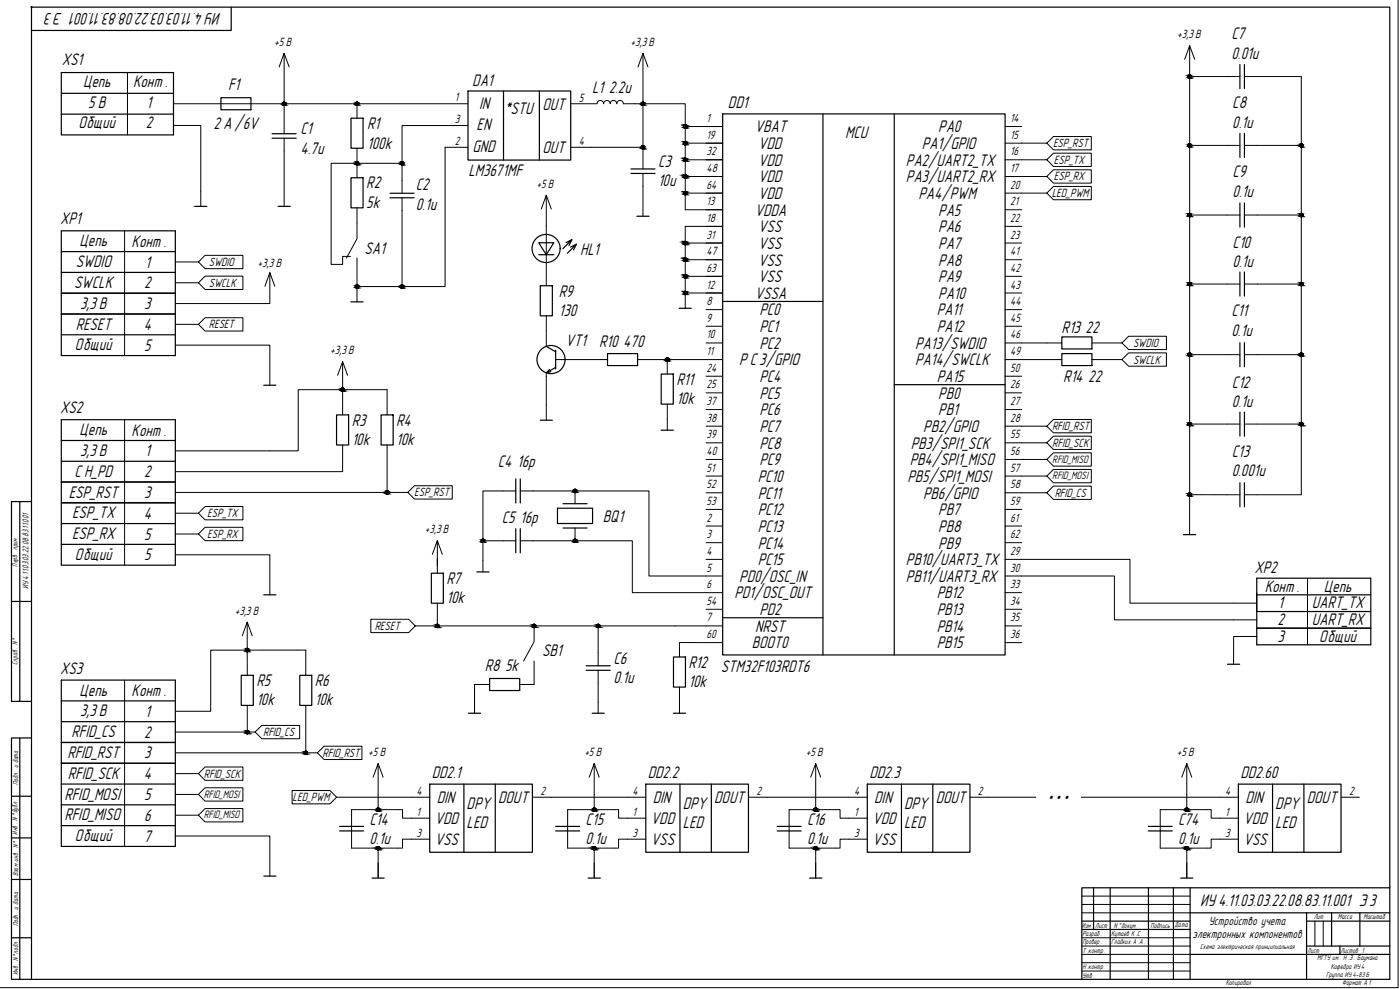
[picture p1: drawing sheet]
<svg xmlns="http://www.w3.org/2000/svg" width="841mm" height="594mm" viewBox="0 0 841 594" stroke-linecap="round" stroke-linejoin="round" font-family="sans-serif">
<defs><g id="words">
<text font-size="30" x="629" y="480">...</text>
<g font-size="10.5">
<text x="133" y="8" transform="rotate(-180 133 8)">ИУ 4.11.03.03.22.08.83.11.001 Э 3</text>
<text x="740" y="24">C7</text>
<text x="740" y="35">0.01u</text>
<text x="37" y="39">XS1</text>
<text x="50" y="52">Цепь</text>
<text x="80" y="52">Конт .</text>
<text x="284" y="51">DA1</text>
<text x="137" y="54">F1</text>
<text x="356" y="56">L1 2.2u</text>
<text x="53" y="65">5 В</text>
<text x="88" y="65">1</text>
<text x="288" y="66">IN</text>
<text x="326" y="66">OUT</text>
<text x="437" y="65">DD1</text>
<text x="740" y="65">C8</text>
<text x="303" y="69">*STU</text>
<text x="47" y="77">Общий</text>
<text x="88" y="77">2</text>
<text x="128" y="77">2 А /6V</text>
<text x="221" y="78">R1</text>
<text x="740" y="77">0.1u</text>
<text x="180" y="81">C1</text>
<text x="286" y="78">EN</text>
<text x="453" y="79">VBAT</text>
<text x="508" y="83">MCU</text>
<text x="564" y="79">PA0</text>
<text x="221" y="89">100k</text>
<text x="455" y="89">VDD</text>
<text x="554" y="90">PA1/GPIO</text>
<text x="180" y="92">4.7u</text>
<text x="284" y="91">GND</text>
<text x="326" y="92">OUT</text>
<text x="395" y="100">C3</text>
<text x="455" y="99">VDD</text>
<text x="544" y="99">PA2/UART2_TX</text>
<text x="281" y="106">LM3671MF</text>
<text x="740" y="107">C9</text>
<text x="220" y="113">R2</text>
<text x="395" y="112">10u</text>
<text x="455" y="109">VDD</text>
<text x="544" y="109">PA3/UART2_RX</text>
<text x="250" y="114">C2</text>
<text x="455" y="119">VDD</text>
<text x="552" y="120">PA4/PWM</text>
<text x="740" y="118">0.1u</text>
<text x="220" y="125">5k</text>
<text x="250" y="126">0.1u</text>
<text x="453" y="129">VDDA</text>
<text x="564" y="129">PA5</text>
<text x="36" y="135">XP1</text>
<text x="455" y="139">VSS</text>
<text x="564" y="139">PA6</text>
<text x="48" y="148">Цепь</text>
<text x="79" y="148">Конт .</text>
<text x="455" y="149">VSS</text>
<text x="564" y="149">PA7</text>
<text x="740" y="149">C10</text>
<text x="219" y="152">SA1</text>
<text x="348" y="153">HL1</text>
<text x="45" y="161">SWDIO</text>
<text x="87" y="161">1</text>
<text x="455" y="159">VSS</text>
<text x="564" y="159">PA8</text>
<text x="740" y="160">0.1u</text>
<text x="45" y="173">SWCLK</text>
<text x="87" y="173">2</text>
<text x="455" y="169">VSS</text>
<text x="564" y="169">PA9</text>
<text x="336" y="178">R9</text>
<text x="453" y="179">VSSA</text>
<text x="564" y="179">PA10</text>
<text x="48" y="186">3,3 В</text>
<text x="87" y="186">3</text>
<text x="336" y="190">130</text>
<text x="456" y="189">PC0</text>
<text x="563" y="189">PA11</text>
<text x="740" y="190">C11</text>
<text x="45" y="198">RESET</text>
<text x="86" y="198">4</text>
<text x="456" y="199">PC1</text>
<text x="563" y="199">PA12</text>
<text x="638" y="200">R13 22</text>
<text x="740" y="202">0.1u</text>
<text x="340" y="208">VT1</text>
<text x="360" y="208">R10 470</text>
<text x="456" y="209">PC2</text>
<text x="550" y="209">PA13/SWDIO</text>
<text x="45" y="210">Общий</text>
<text x="87" y="211">5</text>
<text x="444" y="219">P С 3/GPIO</text>
<text x="550" y="220">PA14/SWCLK</text>
<text x="406" y="231">R11</text>
<text x="456" y="229">PC4</text>
<text x="563" y="229">PA15</text>
<text x="639" y="229">R14 22</text>
<text x="740" y="233">C12</text>
<text x="456" y="239">PC5</text>
<text x="564" y="239">PB0</text>
<text x="406" y="243">10k</text>
<text x="740" y="245">0.1u</text>
<text x="36" y="248">XS2</text>
<text x="456" y="249">PC6</text>
<text x="564" y="249">PB1</text>
<text x="211" y="256">R3</text>
<text x="238" y="256">R4</text>
<text x="48" y="261">Цепь</text>
<text x="79" y="262">Конт .</text>
<text x="456" y="259">PC7</text>
<text x="555" y="260">PB2/GPIO</text>
<text x="211" y="267">10k</text>
<text x="238" y="267">10k</text>
<text x="456" y="269">PC8</text>
<text x="547" y="270">PB3/SPI1_SCK</text>
<text x="48" y="274">3,3 В</text>
<text x="87" y="274">1</text>
<text x="740" y="275">C13</text>
<text x="299" y="281">C4 16p</text>
<text x="456" y="279">PC9</text>
<text x="547" y="279">PB4/SPI1_MISO</text>
<text x="45" y="286">С H_PD</text>
<text x="87" y="287">2</text>
<text x="740" y="286">0.001u</text>
<text x="455" y="289">PC10</text>
<text x="545" y="289">PB5/SPI1_MOSI</text>
<text x="41" y="299">ESP_RST</text>
<text x="87" y="299">3</text>
<text x="455" y="299">PC11</text>
<text x="555" y="299">PB6/GPIO</text>
<text x="43" y="311">ESP_TX</text>
<text x="86" y="312">4</text>
<text x="455" y="309">PC12</text>
<text x="564" y="309">PB7</text>
<text x="301" y="314">C5 16p</text>
<text x="362" y="313">BQ1</text>
<text x="43" y="324">ESP_RX</text>
<text x="455" y="319">PC13</text>
<text x="564" y="319">PB8</text>
<text x="87" y="324">5</text>
<text x="455" y="329">PC14</text>
<text x="564" y="329">PB9</text>
<text x="45" y="336">Общий</text>
<text x="87" y="337">5</text>
<text x="455" y="339">PC15</text>
<text x="544" y="339">PB10/UART3_TX</text>
<text x="754" y="344">XP2</text>
<text x="268" y="351">R7</text>
<text x="444" y="349">PD0/OSC_IN</text>
<text x="544" y="349">PB11/UART3_RX</text>
<text x="441" y="359">PD1/OSC_OUT</text>
<text x="563" y="359">PB12</text>
<text x="760" y="355">Конт .</text>
<text x="795" y="355">Цепь</text>
<text x="268" y="362">10k</text>
<text x="768" y="365">1</text>
<text x="788" y="365">UART_TX</text>
<text x="456" y="369">PD2</text>
<text x="563" y="369">PB13</text>
<text x="767" y="376">2</text>
<text x="788" y="376">UART_RX</text>
<text x="454" y="379">NRST</text>
<text x="563" y="379">PB14</text>
<text x="452" y="389">BOOT0</text>
<text x="563" y="389">PB15</text>
<text x="767" y="386">3</text>
<text x="793" y="386">Общий</text>
<text x="326" y="394">SB1</text>
<text x="369" y="399">C6</text>
<text x="414" y="401">R12</text>
<text x="36" y="405">XS3</text>
<text x="291" y="403">R8 5k</text>
<text x="433" y="404">STM32F103RDT6</text>
<text x="154" y="412">R5</text>
<text x="189" y="412">R6</text>
<text x="369" y="411">0.1u</text>
<text x="414" y="413">10k</text>
<text x="48" y="418">Цепь</text>
<text x="79" y="418">Конт .</text>
<text x="154" y="424">10k</text>
<text x="189" y="424">10k</text>
<text x="48" y="430">3,3 В</text>
<text x="87" y="431">1</text>
<text x="43" y="443">RFID_CS</text>
<text x="87" y="443">2</text>
<text x="40" y="455">RFID_RST</text>
<text x="87" y="456">3</text>
<text x="41" y="468">RFID_SCK</text>
<text x="259" y="467">DD2.1</text>
<text x="389" y="467">DD2.2</text>
<text x="522" y="467">DD2.3</text>
<text x="745" y="467">DD2.60</text>
<text x="86" y="468">4</text>
<text x="39" y="480">RFID_MOSI</text>
<text x="87" y="481">5</text>
<text x="262" y="482">DIN</text>
<text x="280" y="486">DPY</text>
<text x="299" y="482">DOUT</text>
<text x="392" y="482">DIN</text>
<text x="410" y="486">DPY</text>
<text x="429" y="482">DOUT</text>
<text x="525" y="482">DIN</text>
<text x="543" y="486">DPY</text>
<text x="562" y="482">DOUT</text>
<text x="748" y="482">DIN</text>
<text x="766" y="486">DPY</text>
<text x="785" y="482">DOUT</text>
<text x="39" y="493">RFID_MISO</text>
<text x="87" y="493">6</text>
<text x="222" y="495">C14</text>
<text x="261" y="495">VDD</text>
<text x="280" y="497">LED</text>
<text x="352" y="495">C15</text>
<text x="391" y="495">VDD</text>
<text x="410" y="497">LED</text>
<text x="485" y="495">C16</text>
<text x="524" y="495">VDD</text>
<text x="543" y="497">LED</text>
<text x="708" y="495">C74</text>
<text x="747" y="495">VDD</text>
<text x="766" y="497">LED</text>
<text x="45" y="505">Общий</text>
<text x="87" y="506">7</text>
<text x="222" y="507">0.1u</text>
<text x="261" y="507">VSS</text>
<text x="352" y="507">0.1u</text>
<text x="391" y="507">VSS</text>
<text x="485" y="507">0.1u</text>
<text x="524" y="507">VSS</text>
<text x="708" y="507">0.1u</text>
<text x="747" y="507">VSS</text>
<text x="721" y="545">ИУ 4.11.03.03.22.08.83.11.001 Э 3</text>
</g>
<g font-size="7.5">
<text x="707" y="23">+3,3 В</text>
<text x="165" y="28">+5 В</text>
<text x="379" y="28">+3,3 В</text>
<text x="273" y="61">1</text>
<text x="348" y="61">5</text>
<text x="273" y="74">3</text>
<text x="424" y="73">1</text>
<text x="607" y="73">14</text>
<text x="424" y="83">19</text>
<text x="607" y="83">15</text>
<text x="273" y="87">2</text>
<text x="348" y="87">4</text>
<text x="633" y="88">ESP_RST</text>
<text x="424" y="93">32</text>
<text x="607" y="93">16</text>
<text x="633" y="98">ESP_TX</text>
<text x="424" y="103">48</text>
<text x="607" y="103">17</text>
<text x="322" y="113">+5 В</text>
<text x="424" y="113">64</text>
<text x="607" y="113">20</text>
<text x="633" y="108">ESP_RX</text>
<text x="632" y="118">LED_PWM</text>
<text x="424" y="123">13</text>
<text x="607" y="123">21</text>
<text x="424" y="133">18</text>
<text x="607" y="133">22</text>
<text x="424" y="143">31</text>
<text x="607" y="143">23</text>
<text x="424" y="153">47</text>
<text x="607" y="153">41</text>
<text x="125" y="160">SWDIO</text>
<text x="155" y="160">+3,3 В</text>
<text x="424" y="163">63</text>
<text x="607" y="163">42</text>
<text x="125" y="172">SWCLK</text>
<text x="424" y="173">12</text>
<text x="607" y="173">43</text>
<text x="424" y="183">8</text>
<text x="607" y="183">44</text>
<text x="125" y="197">RESET</text>
<text x="424" y="193">9</text>
<text x="607" y="193">45</text>
<text x="424" y="203">10</text>
<text x="607" y="203">46</text>
<text x="681" y="208">SWDIO</text>
<text x="198" y="213">+3,3 В</text>
<text x="424" y="213">11</text>
<text x="607" y="213">49</text>
<text x="681" y="218">SWCLK</text>
<text x="424" y="223">24</text>
<text x="607" y="223">50</text>
<text x="424" y="233">25</text>
<text x="607" y="233">26</text>
<text x="424" y="243">37</text>
<text x="607" y="243">27</text>
<text x="424" y="253">38</text>
<text x="607" y="253">28</text>
<text x="424" y="263">39</text>
<text x="607" y="263">55</text>
<text x="632" y="258">RFID_RST</text>
<text x="632" y="268">RFID_SCK</text>
<text x="424" y="273">40</text>
<text x="607" y="273">56</text>
<text x="424" y="283">51</text>
<text x="607" y="283">57</text>
<text x="424" y="293">52</text>
<text x="607" y="293">58</text>
<text x="249" y="298">ESP_RST</text>
<text x="634" y="298">RFID_CS</text>
<text x="424" y="303">53</text>
<text x="607" y="303">59</text>
<text x="124" y="311">ESP_TX</text>
<text x="424" y="313">2</text>
<text x="607" y="313">61</text>
<text x="124" y="323">ESP_RX</text>
<text x="255" y="320">+3,3 В</text>
<text x="424" y="323">3</text>
<text x="607" y="323">62</text>
<text x="424" y="333">4</text>
<text x="607" y="333">29</text>
<text x="424" y="343">5</text>
<text x="607" y="343">30</text>
<text x="424" y="353">6</text>
<text x="607" y="353">33</text>
<text x="424" y="363">54</text>
<text x="607" y="363">34</text>
<text x="141" y="369">+3,3 В</text>
<text x="424" y="373">7</text>
<text x="607" y="373">35</text>
<text x="225" y="378">RESET</text>
<text x="424" y="383">60</text>
<text x="607" y="383">36</text>
<text x="158" y="442">RFID_CS</text>
<text x="194" y="455">RFID_RST</text>
<text x="221" y="454">+5 В</text>
<text x="351" y="454">+5 В</text>
<text x="484" y="454">+5 В</text>
<text x="707" y="454">+5 В</text>
<text x="122" y="467">RFID_SCK</text>
<text x="250" y="477">4</text>
<text x="325" y="477">2</text>
<text x="380" y="477">4</text>
<text x="454" y="477">2</text>
<text x="513" y="477">4</text>
<text x="587" y="477">2</text>
<text x="736" y="477">4</text>
<text x="810" y="477">2</text>
<text x="176" y="481">LED_PWM</text>
<text x="250" y="490">1</text>
<text x="380" y="490">1</text>
<text x="513" y="490">1</text>
<text x="736" y="490">1</text>
<text x="250" y="503">3</text>
<text x="380" y="503">3</text>
<text x="513" y="503">3</text>
<text x="736" y="503">3</text>
<text x="726" y="555">Устройство учета</text>
<text x="716" y="564">электронных компонентов</text>
</g>
<g font-size="6.7">
<text x="632" y="278">RFID_MISO</text>
<text x="632" y="288">RFID_MOSI</text>
<text x="122" y="479">RFID_MOSI</text>
<text x="122" y="492">RFID_MISO</text>
</g>
<text font-size="5.2" x="17" y="354" transform="rotate(-90 17 354)">ИУ 4.11.03.03.22.08.83.11.001</text>
<g font-size="4.8">
<text x="10" y="399" transform="rotate(-90 10 399)">Справ . N°</text>
<text x="10" y="501" transform="rotate(-90 10 501)">Инв . N °дубл .</text>
<text x="11" y="526" transform="rotate(-90 11 526)">Взам .инв . N°</text>
<text x="705" y="557">Дата</text>
<text x="650" y="572">Т .контр.</text>
<text x="785" y="572">Лист</text>
<text x="805" y="572">Листов 1</text>
<text x="11" y="586" transform="rotate(-90 11 586)">Инв . N°подп .</text>
<text x="650" y="582">Н .контр.</text>
</g>
<g font-size="4.5">
<text x="10" y="340" transform="rotate(-90 10 340)">Перв . прим.</text>
<text x="11" y="471" transform="rotate(-90 11 471)">Подп . и дата</text>
<text x="11" y="556" transform="rotate(-90 11 556)">Подп . и дата</text>
<text x="650" y="557">Изм .</text>
<text x="658" y="557">Лист</text>
<text x="669" y="557">N °докум .</text>
<text x="691" y="557">Подпись</text>
<text x="789" y="552">Лит</text>
<text x="804" y="552">Масса</text>
<text x="819" y="552">Масштаб</text>
<text x="650" y="562">Разраб .</text>
<text x="667" y="562">Кутаев К .С .</text>
<text x="650" y="567">Провер .</text>
<text x="668" y="567">Гладких А .А .</text>
<text x="721" y="570">Схема электрическая принципиальная</text>
<text x="791" y="577">МГТУ им . Н .Э . Баумана</text>
<text x="799" y="582">Кафедра ИУ 4</text>
<text x="650" y="587">Утв .</text>
<text x="797" y="587">Группа ИУ 4-83 Б</text>
<text x="736" y="592">Копировал</text>
<text x="806" y="592">Формат А 1</text>
</g>
</g></defs>
<!-- layer: Tonk -->
<g fill="none" stroke="#000" stroke-width=".6">
<path d="M267 75h-25v23M359 62a2 2 0 0 1 2-2 2 2 0 0 1 2 2 2 2 0 0 1 2-2 2 2 0 0 1 2 2 2 2 0 0 1 2-2 2 2 0 0 1 2 2 2 2 0 0 1 1-2 2 2 0 0 1 2 2h38v14M386 62v26h-31M242 98h-43v61h7v-5h5M242 98v10M267 88v84h-53M242 126v46M233 234h-54v37h-17M302 295h-12v30h12M320 295h70v51h34M715 297h22M290 325v12"/>
<path d="M320 325h60v31h44M614 336h65v26h62M614 346h55v26h72M755 356v11M184 390l-57 1v36h-22M285 411v11M331 479h46M461 479h49M594 479h28M650 479h83M211 486h16M211 496v3"/>
<path d="M239 486h3v5h5M341 486h16M341 496v3M369 486h3v5h5M474 486h16M474 496v3M502 486h3v5h5M697 486h16M697 496v3M725 486h3v5h5M211 509h16M247 504h-5v5h-3"/>
<path d="M341 509h16M377 504h-5v5h-3M474 509h16M510 504h-5v5h-3M697 509h16M733 504h-5v5h-3M650 538h65M650 543h65M650 548h65M790 553v15M795 553v15M650 563h65"/>
<path d="M650 568h65M650 573h65M650 578h65M650 583h65"/>
</g>
<!-- layer: Format -->
<circle cx="19" cy="4" r=".3" fill="#000" stroke="#000" stroke-width=".6"/>
<g fill="none" stroke="#000" stroke-width=".72">
<path d="M139 4v14h-120M745 39v14M748 39v14M133 59h18v7h-18zM281 55h62v41h-62zM302 55v41M324 55v41M211 71h7v18h-7zM434 68h170v325h-170zM494 68v325M537 68v325M163 80h15"/>
<path d="M163 83h15M745 80v15M748 80v15M211 107h7v18h-7zM234 116h15M234 119h15M379 101h14M379 104h14M745 122v14M748 122v14M324 146h9l-5 7zM324 153h9"/>
<path d="M340 146l4-2-6 5M343 148l3-1-5 5M344 144l-2 3M346 147l-1 3M325 172h7v18h-7zM745 163v15M748 163v15M434 181h60M328 208l6 3M334 210v12M365 212h18v8h-18zM638 212h18v8h-18z"/>
<path d="M638 202h18v8h-18zM745 206v14M748 206v14M330 222l-2 2 3-1M334 221l-6 3M397 225h7v18h-7zM537 231h67M202 249h7v18h-7zM229 249h7v18h-7zM745 248v14M748 248v14M310 288v14"/>
<path d="M313 288v14M745 290v14M748 290v14M7 301h5v120h-5zM12 301h7M310 318v14M313 318v14M335 305h21v9h-21zM338 303h15M338 317h15M259 344h7v18h-7zM7 361h12"/>
<path d="M434 371h60M352 400h15M405 395h7v18h-7zM145 406h7v18h-7zM180 406h7v18h-7zM294 408h18v7h-18zM352 403h15M12 421h7M7 443h5v145h-5zM12 443h7M7 478h12M258 471h62v41h-62z"/>
<path d="M279 471v41M298 471v41M388 471h62v41h-62zM408 471v41M427 471v41M521 471h62v41h-62zM542 471v41M560 471v41M744 471h62v41h-62zM764 471v41M783 471v41M204 496h14"/>
<path d="M204 499h14M334 496h14M334 499h14M467 496h14M467 499h14M690 496h14M690 499h14M7 503h12M7 528h12M657 533v25M667 533v55M690 533v55"/>
<path d="M705 533v55M715 533v55M835 533h-185v55M650 558h65M650 553h65M715 548h120M785 553h50M785 548v40M800 548v20M817 548v20M7 563h12M715 573h120"/>
<path d="M785 568h50M805 568v5M12 588h823v-584h-816v584"/>
<circle cx="328" cy="149" r="8"/>
<circle cx="331" cy="216" r="8"/>
</g>
<!-- layer: 0 -->
<g fill="none" stroke="#000" stroke-width=".72">
<path d="M37 44h67v37h-67zM37 56h67M37 69h67M37 139h68v75h-68zM117 124h7M167 124h7M383 130h7M37 151h68M37 164h68M37 176h68M37 189h68M211 181h7"/>
<path d="M408 185h7M37 201h68M158 231h8M37 252h68v87h-68zM325 252h7M397 258h7M37 265h68M37 277h68M37 290h68M37 302h68M37 315h68M37 327h68"/>
<path d="M711 321h7M158 357h8M286 344h8M755 357h68M755 347h68v40h-68zM755 367h68M755 377h68M737 399h8M37 409h68v99h-68zM37 421h68M37 434h68M281 428h8"/>
<path d="M356 428h7M404 428h8M37 446h68M37 458h68M37 471h68M37 483h68M37 496h68M158 526h8M223 527h8M353 527h8M486 527h8M709 527h8"/>
</g>
<g fill="none" stroke="#000" stroke-width=".6">
<path d="M840 0v593h-840M171 32l3 8M386 32v30M712 36l3-9v19M715 27l3 9M77 44v37M168 40l3-8v48M383 40l3-8 3 8M715 46h30M715 46v275M748 46h34v251h-34M104 75h17v49"/>
<path d="M104 62h177M214 62v9M267 75h14M343 62h16M424 76h10h-22v50h22M604 76h10M171 83v41M214 89v18M267 88h14M343 88h12M386 88v13M412 86h22"/>
<path d="M412 96h22M604 86h25M604 96h25M633 92h23v8h-23l-4-4zM633 82h23v8h-23l-4-4zM715 87h30M748 87h34M242 108v8M242 119v7M328 117l3 9M386 104v26M412 106h22"/>
<path d="M412 116h22M604 106h25M604 116h25M633 102h23v8h-23l-4-4zM633 112h23v8h-23l-4-4zM75 139v75M214 125v18l-6 12M325 126l3-9v55M434 136h-22v49M604 126h10M604 136h10M715 129h30"/>
<path d="M748 129h34M105 157h14M123 153h23v8h-23l-4-4zM214 155v26M412 146h22M412 156h22M604 146h10M604 156h10M105 170h14M123 166h23v8h-23l-4-4zM162 164l-3 8M165 172l-3-8v18h-57"/>
<path d="M412 166h22M412 176h22M604 166h10M604 176h10M715 171h30M748 171h34M105 195h14M123 191h23v8h-23l-4-4zM328 190v18M424 186h10M424 196h10M604 186h10"/>
<path d="M604 196h10M105 207h57v24M206 217l3 8M334 216h31M383 216h51M401 216v9M424 206h10M604 206h34M604 216h34M656 206h18M656 216h18M678 202h23v8h-23l-4-4z"/>
<path d="M678 212h23v8h-23l-4-4zM715 213h30M748 213h34M203 225l3-8v32M233 234v15M328 224v28M424 226h10M424 236h10M604 226h10M604 236h10M75 252v87M401 243v15"/>
<path d="M424 246h10M424 256h10M604 256h25l4 4h23v-8h-23l-4 4M604 246h10M715 255h30M748 255h34M105 271h57M206 267v16h-101M233 267v29M424 266h10M424 276h10M604 266h25l4 4h23v-8h-23l-4 4"/>
<path d="M604 276h25M633 272h23v8h-23l-4-4zM105 296h140M249 292h23v8h-23l-4-4zM302 295h8M313 295h7M345 295v8M424 286h10M424 296h10M604 286h25M604 296h25M633 292h23v8h-23l-4-4z"/>
<path d="M633 282h23v8h-23l-4-4zM737 297h8M105 308h14M123 304h23v8h-23l-4-4zM123 317h23v8h-23l-4-4zM345 317v8M424 306h10M424 316h10M604 306h10M604 316h10M105 333h57v24M105 321h14"/>
<path d="M260 333l3-8v15M263 336v8M263 325l3 8M290 337v7M302 325h8M313 325h7M424 326h10M424 336h10M604 326h10M604 336h10M424 346h10M424 356h10"/>
<path d="M604 346h10M604 356h10M785 347v40M149 374l3 8M223 372h22l4 4-4 4h-22zM249 376h185M263 362v14M321 376v10l-6 11M359 376v24M424 366h10M604 366h10M604 376h10"/>
<path d="M741 362h14M741 372h14M146 382l3-8v32M184 390v16M321 397v14h-9M434 386h-26v9M604 386h10M755 382h-14v17M75 409v99M285 411h9M359 403v25M408 413v15"/>
<path d="M105 440h48M149 424v16M153 440l4-4h23v8h-23zM184 424v28M285 422v6M105 452h86M191 452l4-4h22v8h-22zM227 459l3 8M357 459l3 8M490 459l3 8M713 459l3 8M105 465h14l4-4h23v8h-23l-4-4"/>
<path d="M105 477h14M123 473h23v8h-23l-4-4zM175 475h23l4 4-4 4h-23zM202 479h56M224 467l3-8v27h12M320 479h11M354 467l3-8v27h12M377 479h11M450 479h11M487 467l3-8v27h12M510 479h11M583 479h11"/>
<path d="M710 467l3-8v27h12M733 479h11M806 479h11M105 490h14M123 486h23v8h-23l-4-4zM211 486v10M211 499v10M247 491h11M341 486v10M341 499v10M377 491h11M474 486v10"/>
<path d="M474 499v10M510 491h11M697 486v10M697 499v10M733 491h11M105 502h57v24M227 518v9M239 509h-12v18M247 504h11M357 518v9M369 509h-12v18M377 504h11"/>
<path d="M490 518v9M502 509h-12v18M510 504h11M713 518v9M725 509h-12v18M733 504h11"/>
<circle cx="715" cy="46" r="1"/>
<circle cx="171" cy="62" r="1"/>
<circle cx="214" cy="62" r="1"/>
<circle cx="386" cy="62" r="1"/>
<circle cx="412" cy="76" r="1"/>
<circle cx="214" cy="98" r="1"/>
<circle cx="242" cy="98" r="1"/>
<circle cx="386" cy="88" r="1"/>
<circle cx="412" cy="86" r="1"/>
<circle cx="412" cy="96" r="1"/>
<circle cx="715" cy="87" r="1"/>
<circle cx="782" cy="87" r="1"/>
<circle cx="412" cy="106" r="1"/>
<circle cx="412" cy="116" r="1"/>
<circle cx="715" cy="129" r="1"/>
<circle cx="782" cy="129" r="1"/>
<circle cx="412" cy="146" r="1"/>
<circle cx="412" cy="156" r="1"/>
<circle cx="214" cy="172" r="1"/>
<circle cx="242" cy="172" r="1"/>
<circle cx="412" cy="176" r="1"/>
<circle cx="412" cy="166" r="1"/>
<circle cx="715" cy="171" r="1"/>
<circle cx="782" cy="171" r="1"/>
<circle cx="401" cy="216" r="1"/>
<circle cx="715" cy="213" r="1"/>
<circle cx="782" cy="213" r="1"/>
<circle cx="206" cy="234" r="1"/>
<circle cx="715" cy="255" r="1"/>
<circle cx="782" cy="255" r="1"/>
<circle cx="233" cy="296" r="1"/>
<circle cx="345" cy="295" r="1"/>
<circle cx="715" cy="297" r="1"/>
<circle cx="290" cy="325" r="1"/>
<circle cx="345" cy="325" r="1"/>
<circle cx="263" cy="376" r="1"/>
<circle cx="321" cy="376" r="1"/>
<circle cx="359" cy="376" r="1"/>
<circle cx="149" cy="390" r="1"/>
<circle cx="149" cy="440" r="1"/>
<circle cx="184" cy="452" r="1"/>
<circle cx="227" cy="486" r="1"/>
<circle cx="357" cy="486" r="1"/>
<circle cx="490" cy="486" r="1"/>
<circle cx="713" cy="486" r="1"/>
<circle cx="227" cy="509" r="1"/>
<circle cx="357" cy="509" r="1"/>
<circle cx="490" cy="509" r="1"/>
<circle cx="713" cy="509" r="1"/>
</g>
<g fill="#000" stroke="#000" stroke-width=".6">
<path d="M714 45h1zM170 61h1zM171 63h1zM214 61h1zM214 63h1zM386 61h1zM386 63h1zM411 75h1zM214 97h1zM214 99h1zM241 97h1zM242 98v1z"/>
<path d="M242 98h1zM386 88h1zM386 89h1zM411 85h1zM411 95h1zM412 96v1zM412 96h1zM714 86h1zM715 88h1zM781 86h1zM782 88h1zM411 105h1z"/>
<path d="M411 115h1zM412 106v1zM412 106h1zM714 128h1zM715 130h1zM781 128h1zM782 130h1zM411 145h1zM411 155h1zM412 146v1zM412 156v1zM412 146h1z"/>
<path d="M412 156h1zM214 171h1zM214 173h1zM241 171h1zM242 172v1zM242 172h1zM411 165h1zM411 175h1zM714 170h1zM715 171h1zM781 170h1zM782 171h1z"/>
<path d="M400 215h1zM401 217h1zM714 212h1zM715 214h1zM781 212h1zM782 214h1zM205 233h1zM206 235h1zM714 254h1zM715 255v1zM715 255h1zM781 254h1z"/>
<path d="M782 255v1zM782 255h1zM232 295h1zM233 296v1zM233 296h1zM345 294h1zM345 296h1zM714 296h1zM715 298h1zM290 326h1zM345 324h1zM345 326h1z"/>
<path d="M262 375h1zM320 375h1zM321 377h1zM359 375h1zM359 377h1zM148 390h1zM149 391h1zM148 439h1zM149 440h1zM149 440v1zM183 451h1zM184 453h1z"/>
<path d="M227 487h1zM357 487h1zM490 487h1zM713 487h1zM227 510h1zM357 510h1zM490 510h1zM713 510h1z"/>
<path d="M714 46h1zM714 46h1z"/>
<path d="M714 46h1zM714 46h1z"/>
<path d="M714 46h1zM714 46h1z"/>
<path d="M714 46l1 1zM714 46l1 1z"/>
<path d="M714 47h1zM714 47h1z"/>
<path d="M714 47h1zM714 47h1z"/>
<path d="M714 47h1zM714 47h1z"/>
<path d="M714 45h1zM714 45h1z"/>
<path d="M714 45h1zM714 45h1z"/>
<path d="M714 45h1zM714 45h1z"/>
<path d="M714 45h2zM714 45h2z"/>
<path d="M714 45l2 1zM714 45l2 1z"/>
<path d="M715 46h1zM715 46v1z"/>
<path d="M714 46h2zM714 46h2z"/>
<path d="M715 46h1zM715 46h1z"/>
<path d="M714 46h2zM714 46h2z"/>
<path d="M715 46h1zM715 46h1z"/>
<path d="M715 46h1zM715 46h1z"/>
<path d="M170 62h1zM170 62h1z"/>
<path d="M170 62l1 1zM170 62l1 1z"/>
<path d="M170 63h1zM170 63h1z"/>
<path d="M170 63h1zM170 63h1z"/>
<path d="M170 63h1zM170 63h1z"/>
<path d="M170 63h1zM170 63h1z"/>
<path d="M170 63h1zM170 63h1z"/>
<path d="M170 61h1zM170 61h1z"/>
<path d="M170 61l1 1zM170 62h1z"/>
<path d="M170 62h1zM170 62h1z"/>
<path d="M170 62h2zM170 62h2z"/>
<path d="M170 62h2zM170 62h2z"/>
<path d="M170 62h2zM170 62h2z"/>
<path d="M171 63h1zM171 63h1z"/>
<path d="M170 62h2zM170 62h2z"/>
<path d="M171 62h1zM171 62l1 1z"/>
<path d="M171 62h1zM171 62h1z"/>
<path d="M213 62h1zM213 62h1z"/>
<path d="M213 62l1 1zM213 62l1 1z"/>
<path d="M214 61h1zM214 61h1z"/>
<path d="M214 61l1 1zM214 62h1z"/>
<path d="M214 62h1zM214 62h1z"/>
<path d="M214 63h1zM214 63h1z"/>
<path d="M214 62h1zM214 62h1z"/>
<path d="M214 63h1zM214 63h1z"/>
<path d="M214 62h1zM214 62h1z"/>
<path d="M214 63h1zM214 63h1z"/>
<path d="M214 62h1zM214 62h1z"/>
<path d="M214 63h1zM214 63h1z"/>
<path d="M213 62h2zM213 62h2z"/>
<path d="M214 62h1zM214 62l1 1z"/>
<path d="M214 62h1zM214 62h1z"/>
<path d="M385 62h1zM385 62h1z"/>
<path d="M385 62l1 1zM385 62l1 1z"/>
<path d="M385 63h1zM385 63h1z"/>
<path d="M385 63h1zM385 63h1z"/>
<path d="M385 63h1zM385 63h1z"/>
<path d="M386 61h1zM386 61h1z"/>
<path d="M386 61l1 1zM386 62h1z"/>
<path d="M386 62h1zM385 62h2z"/>
<path d="M386 63h1zM386 63h1z"/>
<path d="M385 62h2zM385 62h2z"/>
<path d="M386 63h1zM386 63h1z"/>
<path d="M385 62h2zM385 62h2z"/>
<path d="M386 63h1zM386 63h1z"/>
<path d="M385 62h2zM385 62h2z"/>
<path d="M386 63h1zM386 63h1z"/>
<path d="M385 62h2zM385 62h2z"/>
<path d="M386 62h1zM386 62l1 1z"/>
<path d="M386 62h1zM386 62h1z"/>
<path d="M411 75h1zM411 75h1z"/>
<path d="M411 75h1zM411 75h1z"/>
<path d="M411 75h1zM411 75h1z"/>
<path d="M411 75l1 1zM411 75l1 1z"/>
<path d="M411 76h1zM411 76h1z"/>
<path d="M411 76h1zM411 76h1z"/>
<path d="M411 76h1zM411 76h1z"/>
<path d="M411 76h1zM411 76h1z"/>
<path d="M411 76l1 1zM411 76l1 1z"/>
<path d="M411 77h1zM411 77h1z"/>
<path d="M411 77h1zM411 77h1z"/>
<path d="M411 77h1zM411 77h1z"/>
<path d="M411 77h1zM411 77h1z"/>
<path d="M412 75l1 1zM412 75l1 1z"/>
<path d="M412 76h1zM412 76h1z"/>
<path d="M412 76h1zM412 76v1z"/>
<path d="M412 76h1zM412 76h1z"/>
<path d="M412 76h1zM412 76h1z"/>
<path d="M412 76h1zM412 76h1z"/>
<path d="M213 98h1zM213 98h1z"/>
<path d="M213 98h1zM213 98h1z"/>
<path d="M214 98v1zM214 98v1z"/>
<path d="M214 97h1zM214 97h1z"/>
<path d="M214 97h1zM214 97h1z"/>
<path d="M214 97h1zM214 97h1z"/>
<path d="M214 99h1zM214 99h1z"/>
<path d="M214 97l1 1zM214 97l1 1z"/>
<path d="M214 99h1zM214 99h1z"/>
<path d="M214 98h1zM214 98h1z"/>
<path d="M214 99h1zM214 99h1z"/>
<path d="M214 98h1zM214 98h1z"/>
<path d="M214 98h1zM214 98l1 1z"/>
<path d="M213 98h2zM213 98h2z"/>
<path d="M214 98h1zM214 98h1z"/>
<path d="M214 98h1zM214 98h1z"/>
<path d="M241 98h1zM241 98h1z"/>
<path d="M241 98h1zM241 98h1z"/>
<path d="M241 98l1 1zM241 98l1 1z"/>
<path d="M241 99h1zM241 99h1z"/>
<path d="M241 99h1zM241 99h1z"/>
<path d="M241 99h1zM241 99h1z"/>
<path d="M241 99h1zM241 99h1z"/>
<path d="M241 97h1zM241 97h1z"/>
<path d="M241 97h1zM241 97h1z"/>
<path d="M241 97h1zM241 97h1z"/>
<path d="M241 97l1 1zM241 97l1 1z"/>
<path d="M241 98h1zM241 98h1z"/>
<path d="M241 98h2zM241 98h2z"/>
<path d="M241 98h2zM241 98h2z"/>
<path d="M242 98h1zM242 98h1z"/>
<path d="M385 88l1 1zM385 88l1 1z"/>
<path d="M385 89h1zM385 89h1z"/>
<path d="M385 89h1zM385 89h1z"/>
<path d="M385 89h1zM385 89h1z"/>
<path d="M385 89h1zM385 89h1z"/>
<path d="M386 88h1zM386 88h1z"/>
<path d="M386 88h1zM386 88h1z"/>
<path d="M386 88h1zM385 88h2z"/>
<path d="M386 89h1zM386 89h1z"/>
<path d="M385 88h2zM385 88h2z"/>
<path d="M386 89h1zM386 89h1z"/>
<path d="M385 88h2zM385 88h2z"/>
<path d="M386 89h1zM386 89h1z"/>
<path d="M385 88h2zM385 88h2z"/>
<path d="M386 89h1zM386 89h1z"/>
<path d="M385 88h2zM385 88h2z"/>
<path d="M386 89h1zM386 89h1z"/>
<path d="M386 88h1zM386 88l1 1z"/>
<path d="M411 85h1zM411 85h1z"/>
<path d="M411 85h1zM411 85h1z"/>
<path d="M411 85h1zM411 85h1z"/>
<path d="M411 85l1 1zM411 85l1 1z"/>
<path d="M411 86h1zM411 86h1z"/>
<path d="M411 86h1zM411 86h1z"/>
<path d="M411 86h1zM411 86h1z"/>
<path d="M411 86h1zM411 86h1z"/>
<path d="M411 86l1 1zM411 86l1 1z"/>
<path d="M411 87h1zM411 87h1z"/>
<path d="M411 87h1zM411 87h1z"/>
<path d="M411 87h1zM411 87h1z"/>
<path d="M411 87h1zM411 87h1z"/>
<path d="M411 95h1zM411 95h1z"/>
<path d="M411 95h1zM411 95h1z"/>
<path d="M411 95l1 1zM411 95l1 1z"/>
<path d="M411 96h1zM411 96h1z"/>
<path d="M411 96h1zM411 96h1z"/>
<path d="M411 96h1zM411 96h1z"/>
<path d="M411 96h1zM411 96h1z"/>
<path d="M411 96h1zM411 96h1z"/>
<path d="M411 96h1zM411 96h1z"/>
<path d="M411 96l1 1zM411 96l1 1z"/>
<path d="M411 97h1zM411 97h1z"/>
<path d="M411 97h1zM411 97h1z"/>
<path d="M411 97h1zM411 97h1z"/>
<path d="M412 95v1zM412 95v1z"/>
<path d="M412 85l1 1zM412 85l1 1z"/>
<path d="M412 96h1zM412 96h1z"/>
<path d="M412 86h1zM412 86h1z"/>
<path d="M412 86h1zM412 86v1z"/>
<path d="M412 96h1zM412 96h1z"/>
<path d="M412 86h1zM412 86h1z"/>
<path d="M412 86h1zM412 86h1z"/>
<path d="M412 86h1zM412 86h1z"/>
<path d="M412 96h1zM412 96h1z"/>
<path d="M412 96h1zM412 96h1z"/>
<path d="M412 96h1zM412 96h1z"/>
<path d="M714 87l1 1zM714 87l1 1z"/>
<path d="M714 88h1zM714 88h1z"/>
<path d="M714 88h1zM714 88h1z"/>
<path d="M714 88h1zM714 88h1z"/>
<path d="M714 88h1zM714 88h1z"/>
<path d="M714 88h1zM714 88h1z"/>
<path d="M714 88h1zM714 88h1z"/>
<path d="M714 86h1zM714 86h1z"/>
<path d="M714 86l1 1zM714 86l1 1z"/>
<path d="M714 87h1zM714 87h1z"/>
<path d="M714 87h2zM714 87h2z"/>
<path d="M714 87h2zM714 87h2z"/>
<path d="M714 87h2zM714 87h2z"/>
<path d="M715 88h1zM715 88h1z"/>
<path d="M714 87h2zM714 87h2z"/>
<path d="M715 88h1zM715 88h1z"/>
<path d="M715 87h1zM715 87l1 1z"/>
<path d="M781 87l1 1zM781 87l1 1z"/>
<path d="M781 88h1zM781 88h1z"/>
<path d="M781 88h1zM781 88h1z"/>
<path d="M781 88h1zM781 88h1z"/>
<path d="M781 88h1zM781 88h1z"/>
<path d="M781 88h1zM781 88h1z"/>
<path d="M781 88h1zM781 88h1z"/>
<path d="M781 86h1zM781 86h1z"/>
<path d="M781 86l1 1zM781 86l1 1z"/>
<path d="M781 87h1zM781 87h1z"/>
<path d="M781 87h2zM781 87h2z"/>
<path d="M781 87h2zM781 87h2z"/>
<path d="M781 87h2zM781 87h2z"/>
<path d="M782 88h1zM782 88h1z"/>
<path d="M781 87h2zM781 87h2z"/>
<path d="M782 88h1zM782 88h1z"/>
<path d="M782 87h1zM782 87l1 1z"/>
<path d="M411 105h1zM411 105h1z"/>
<path d="M411 105h1zM411 105h1z"/>
<path d="M411 105l1 1zM411 105l1 1z"/>
<path d="M411 106h1zM411 106h1z"/>
<path d="M411 106h1zM411 106h1z"/>
<path d="M411 106h1zM411 106h1z"/>
<path d="M411 106h1zM411 106h1z"/>
<path d="M411 106h1zM411 106h1z"/>
<path d="M411 106h1zM411 106h1z"/>
<path d="M411 106l1 1zM411 106l1 1z"/>
<path d="M411 107h1zM411 107h1z"/>
<path d="M411 107h1zM411 107h1z"/>
<path d="M411 107h1zM411 107h1z"/>
<path d="M411 115h1zM411 115h1z"/>
<path d="M411 115h1zM411 115h1z"/>
<path d="M411 115h1zM411 115h1z"/>
<path d="M411 115l1 1zM411 115l1 1z"/>
<path d="M411 116h1zM411 116h1z"/>
<path d="M411 116h1zM411 116h1z"/>
<path d="M411 116h1zM411 116h1z"/>
<path d="M411 116h1zM411 116h1z"/>
<path d="M411 116l1 1zM411 116l1 1z"/>
<path d="M411 117h1zM411 117h1z"/>
<path d="M411 117h1zM411 117h1z"/>
<path d="M411 117h1zM411 117h1z"/>
<path d="M411 117h1zM411 117h1z"/>
<path d="M412 105v1zM412 105v1z"/>
<path d="M412 106h1zM412 106h1z"/>
<path d="M412 115l1 1zM412 115l1 1z"/>
<path d="M412 106h1zM412 106h1z"/>
<path d="M412 116h1zM412 116h1z"/>
<path d="M412 116h1zM412 116v1z"/>
<path d="M412 106h1zM412 106h1z"/>
<path d="M412 106h1zM412 106h1z"/>
<path d="M412 106h1zM412 106h1z"/>
<path d="M412 116h1zM412 116h1z"/>
<path d="M412 116h1zM412 116h1z"/>
<path d="M412 116h1zM412 116h1z"/>
<path d="M714 129h1zM714 129h1z"/>
<path d="M714 129l1 1zM714 129l1 1z"/>
<path d="M714 130h1zM714 130h1z"/>
<path d="M714 130h1zM714 130h1z"/>
<path d="M714 130h1zM714 130h1z"/>
<path d="M714 130h1zM714 130h1z"/>
<path d="M714 130h1zM714 130h1z"/>
<path d="M714 128h1zM714 128h1z"/>
<path d="M714 128h1zM714 128h1z"/>
<path d="M714 128l1 1zM714 128l1 1z"/>
<path d="M714 129h2zM714 129h2z"/>
<path d="M714 129h2zM714 129h2z"/>
<path d="M714 129h2zM714 129h2z"/>
<path d="M715 130h1zM715 130h1z"/>
<path d="M714 129h2zM714 129h2z"/>
<path d="M715 129h1zM715 129l1 1z"/>
<path d="M715 129h1zM715 129h1z"/>
<path d="M781 129h1zM781 129h1z"/>
<path d="M781 129l1 1zM781 129l1 1z"/>
<path d="M781 130h1zM781 130h1z"/>
<path d="M781 130h1zM781 130h1z"/>
<path d="M781 130h1zM781 130h1z"/>
<path d="M781 130h1zM781 130h1z"/>
<path d="M781 130h1zM781 130h1z"/>
<path d="M781 128h1zM781 128h1z"/>
<path d="M781 128h1zM781 128h1z"/>
<path d="M781 128l1 1zM781 128l1 1z"/>
<path d="M781 129h2zM781 129h2z"/>
<path d="M781 129h2zM781 129h2z"/>
<path d="M781 129h2zM781 129h2z"/>
<path d="M782 130h1zM782 130h1z"/>
<path d="M781 129h2zM781 129h2z"/>
<path d="M782 129h1zM782 129l1 1z"/>
<path d="M782 129h1zM782 129h1z"/>
<path d="M411 145h1zM411 145h1z"/>
<path d="M411 145h1zM411 145h1z"/>
<path d="M411 145l1 1zM411 145l1 1z"/>
<path d="M411 146h1zM411 146h1z"/>
<path d="M411 146h1zM411 146h1z"/>
<path d="M411 146h1zM411 146h1z"/>
<path d="M411 146h1zM411 146h1z"/>
<path d="M411 146h1zM411 146h1z"/>
<path d="M411 146h1zM411 146h1z"/>
<path d="M411 146l1 1zM411 146l1 1z"/>
<path d="M411 147h1zM411 147h1z"/>
<path d="M411 147h1zM411 147h1z"/>
<path d="M411 147h1zM411 147h1z"/>
<path d="M411 155h1zM411 155h1z"/>
<path d="M411 155h1zM411 155h1z"/>
<path d="M411 155l1 1zM411 155l1 1z"/>
<path d="M411 156h1zM411 156h1z"/>
<path d="M411 156h1zM411 156h1z"/>
<path d="M411 156h1zM411 156h1z"/>
<path d="M411 156h1zM411 156h1z"/>
<path d="M411 156h1zM411 156h1z"/>
<path d="M411 156h1zM411 156h1z"/>
<path d="M411 156l1 1zM411 156l1 1z"/>
<path d="M411 157h1zM411 157h1z"/>
<path d="M411 157h1zM411 157h1z"/>
<path d="M411 157h1zM411 157h1z"/>
<path d="M412 145v1zM412 145v1z"/>
<path d="M412 155v1zM412 155v1z"/>
<path d="M412 146h1zM412 146h1z"/>
<path d="M412 156h1zM412 156h1z"/>
<path d="M412 146h1zM412 146h1z"/>
<path d="M412 156h1zM412 156h1z"/>
<path d="M412 146h1zM412 146h1z"/>
<path d="M412 146h1zM412 146h1z"/>
<path d="M412 146h1zM412 146h1z"/>
<path d="M412 156h1zM412 156h1z"/>
<path d="M412 156h1zM412 156h1z"/>
<path d="M412 156h1zM412 156h1z"/>
<path d="M213 172h1zM213 172h1z"/>
<path d="M213 172h1zM213 172h1z"/>
<path d="M214 172v1zM214 172v1z"/>
<path d="M214 171h1zM214 171h1z"/>
<path d="M214 171h1zM214 171h1z"/>
<path d="M214 171h1zM214 171h1z"/>
<path d="M214 173h1zM214 173h1z"/>
<path d="M214 171l1 1zM214 171l1 1z"/>
<path d="M214 173h1zM214 173h1z"/>
<path d="M214 172h1zM214 172h1z"/>
<path d="M214 173h1zM214 173h1z"/>
<path d="M214 172h1zM214 172h1z"/>
<path d="M214 172h1zM214 172l1 1z"/>
<path d="M213 172h2zM213 172h2z"/>
<path d="M214 172h1zM214 172h1z"/>
<path d="M214 172h1zM214 172h1z"/>
<path d="M241 172h1zM241 172h1z"/>
<path d="M241 172h1zM241 172h1z"/>
<path d="M241 172l1 1zM241 172l1 1z"/>
<path d="M241 173h1zM241 173h1z"/>
<path d="M241 173h1zM241 173h1z"/>
<path d="M241 173h1zM241 173h1z"/>
<path d="M241 173h1zM241 173h1z"/>
<path d="M241 171h1zM241 171h1z"/>
<path d="M241 171h1zM241 171h1z"/>
<path d="M241 171h1zM241 171h1z"/>
<path d="M241 171l1 1zM241 171l1 1z"/>
<path d="M241 172h1zM241 172h1z"/>
<path d="M241 172h2zM241 172h2z"/>
<path d="M241 172h2zM241 172h2z"/>
<path d="M242 172h1zM242 172h1z"/>
<path d="M411 165h1zM411 165h1z"/>
<path d="M411 165h1zM411 165h1z"/>
<path d="M411 165h1zM411 165h1z"/>
<path d="M411 165l1 1zM411 165l1 1z"/>
<path d="M411 166h1zM411 166h1z"/>
<path d="M411 166h1zM411 166h1z"/>
<path d="M411 166h1zM411 166h1z"/>
<path d="M411 166h1zM411 166h1z"/>
<path d="M411 166l1 1zM411 166l1 1z"/>
<path d="M411 167h1zM411 167h1z"/>
<path d="M411 167h1zM411 167h1z"/>
<path d="M411 167h1zM411 167h1z"/>
<path d="M411 167h1zM411 167h1z"/>
<path d="M411 175h1zM411 175h1z"/>
<path d="M411 175h1zM411 175h1z"/>
<path d="M411 175h1zM411 175h1z"/>
<path d="M411 175l1 1zM411 175l1 1z"/>
<path d="M411 176h1zM411 176h1z"/>
<path d="M411 176h1zM411 176h1z"/>
<path d="M411 176h1zM411 176h1z"/>
<path d="M411 176h1zM411 176h1z"/>
<path d="M411 176l1 1zM411 176l1 1z"/>
<path d="M411 177h1zM411 177h1z"/>
<path d="M411 177h1zM411 177h1z"/>
<path d="M411 177h1zM411 177h1z"/>
<path d="M411 177h1zM411 177h1z"/>
<path d="M412 165l1 1zM412 165l1 1z"/>
<path d="M412 175l1 1zM412 175l1 1z"/>
<path d="M412 166h1zM412 166h1z"/>
<path d="M412 166h1zM412 166v1z"/>
<path d="M412 176h1zM412 176h1z"/>
<path d="M412 176h1zM412 176v1z"/>
<path d="M412 166h1zM412 166h1z"/>
<path d="M412 166h1zM412 166h1z"/>
<path d="M412 166h1zM412 166h1z"/>
<path d="M412 176h1zM412 176h1z"/>
<path d="M412 176h1zM412 176h1z"/>
<path d="M412 176h1zM412 176h1z"/>
<path d="M714 171h1zM714 171h1z"/>
<path d="M714 171h1zM714 171h1z"/>
<path d="M714 171h1zM714 171h1z"/>
<path d="M714 171h1zM714 171h1z"/>
<path d="M714 171h1zM714 171h1z"/>
<path d="M714 171h1zM714 171h1z"/>
<path d="M714 171l1 1zM714 171l1 1z"/>
<path d="M714 170h1zM714 170h1z"/>
<path d="M714 170h1zM714 170h1z"/>
<path d="M714 170h1zM714 170h1z"/>
<path d="M714 170h2zM714 170h2z"/>
<path d="M714 170h2zM714 170h2z"/>
<path d="M714 170h2zM714 170h2z"/>
<path d="M715 171h1zM715 171h1z"/>
<path d="M714 170l2 1zM714 170l2 1z"/>
<path d="M715 171h1zM715 171h1z"/>
<path d="M715 171h1zM715 171h1z"/>
<path d="M781 171h1zM781 171h1z"/>
<path d="M781 171h1zM781 171h1z"/>
<path d="M781 171h1zM781 171h1z"/>
<path d="M781 171h1zM781 171h1z"/>
<path d="M781 171h1zM781 171h1z"/>
<path d="M781 171h1zM781 171h1z"/>
<path d="M781 171l1 1zM781 171l1 1z"/>
<path d="M781 170h1zM781 170h1z"/>
<path d="M781 170h1zM781 170h1z"/>
<path d="M781 170h1zM781 170h1z"/>
<path d="M781 170h2zM781 170h2z"/>
<path d="M781 170h2zM781 170h2z"/>
<path d="M781 170h2zM781 170h2z"/>
<path d="M782 171h1zM782 171h1z"/>
<path d="M781 170l2 1zM781 170l2 1z"/>
<path d="M782 171h1zM782 171h1z"/>
<path d="M782 171h1zM782 171h1z"/>
<path d="M400 216h1zM400 216h1z"/>
<path d="M400 216h1zM400 216h1z"/>
<path d="M400 216l1 1zM400 216l1 1z"/>
<path d="M400 217h1zM400 217h1z"/>
<path d="M400 217h1zM400 217h1z"/>
<path d="M400 217h1zM400 217h1z"/>
<path d="M400 217h1zM400 217h1z"/>
<path d="M400 215h1zM400 215h1z"/>
<path d="M400 215h2zM400 215h2z"/>
<path d="M400 215h2zM400 215h2z"/>
<path d="M400 215l2 1zM400 215l2 1z"/>
<path d="M401 217h1zM401 217h1z"/>
<path d="M400 216h2zM400 216h2z"/>
<path d="M401 216h1zM401 216l1 1z"/>
<path d="M400 216h2zM400 216h2z"/>
<path d="M401 216h1zM401 216h1z"/>
<path d="M401 216h1zM401 216h1z"/>
<path d="M714 213h1zM714 213h1z"/>
<path d="M714 213h1zM714 213h1z"/>
<path d="M714 213l1 1zM714 213l1 1z"/>
<path d="M714 214h1zM714 214h1z"/>
<path d="M714 214h1zM714 214h1z"/>
<path d="M714 214h1zM714 214h1z"/>
<path d="M714 214h1zM714 214h1z"/>
<path d="M714 212h1zM714 212h1z"/>
<path d="M714 212h1zM714 212h1z"/>
<path d="M714 212h1zM714 212h1z"/>
<path d="M714 212l2 1zM714 212l2 1z"/>
<path d="M714 213h2zM714 213h2z"/>
<path d="M714 213h2zM714 213h2z"/>
<path d="M715 213h1zM715 213l1 1z"/>
<path d="M714 213h2zM714 213h2z"/>
<path d="M715 213h1zM715 213h1z"/>
<path d="M715 213h1zM715 213h1z"/>
<path d="M781 213h1zM781 213h1z"/>
<path d="M781 213h1zM781 213h1z"/>
<path d="M781 213l1 1zM781 213l1 1z"/>
<path d="M781 214h1zM781 214h1z"/>
<path d="M781 214h1zM781 214h1z"/>
<path d="M781 214h1zM781 214h1z"/>
<path d="M781 214h1zM781 214h1z"/>
<path d="M781 212h1zM781 212h1z"/>
<path d="M781 212h1zM781 212h1z"/>
<path d="M781 212h1zM781 212h1z"/>
<path d="M781 212l2 1zM781 212l2 1z"/>
<path d="M781 213h2zM781 213h2z"/>
<path d="M781 213h2zM781 213h2z"/>
<path d="M782 213h1zM782 213l1 1z"/>
<path d="M781 213h2zM781 213h2z"/>
<path d="M782 213h1zM782 213h1z"/>
<path d="M782 213h1zM782 213h1z"/>
<path d="M205 234h1zM205 234h1z"/>
<path d="M205 234h1zM205 234h1z"/>
<path d="M205 234l1 1zM205 234l1 1z"/>
<path d="M205 235h1zM205 235h1z"/>
<path d="M205 235h1zM205 235h1z"/>
<path d="M205 235h1zM205 235h1z"/>
<path d="M205 235h1zM205 235h1z"/>
<path d="M205 233h1zM205 233h1z"/>
<path d="M205 233h2zM205 233h2z"/>
<path d="M205 233l2 1zM205 233l2 1z"/>
<path d="M205 234h2zM205 234h2z"/>
<path d="M206 235h1zM206 235h1z"/>
<path d="M205 234h2zM205 234h2z"/>
<path d="M206 234h1zM206 234l1 1z"/>
<path d="M205 234h2zM205 234h2z"/>
<path d="M206 234h1zM206 234h1z"/>
<path d="M206 234h1zM206 234h1z"/>
<path d="M714 255h1zM714 255h1z"/>
<path d="M714 255h1zM714 255h1z"/>
<path d="M714 255h1zM714 255h1z"/>
<path d="M714 255h1zM714 255h1z"/>
<path d="M714 255h1zM714 255h1z"/>
<path d="M714 255l1 1zM714 255l1 1z"/>
<path d="M714 256h1zM714 256h1z"/>
<path d="M714 254h1zM714 254h1z"/>
<path d="M714 254h1zM714 254h1z"/>
<path d="M714 254h1zM714 254h1z"/>
<path d="M714 254h2zM714 254h2z"/>
<path d="M714 254h2zM714 254h2z"/>
<path d="M714 254l2 1zM714 254l2 1z"/>
<path d="M715 255h1zM715 255h1z"/>
<path d="M714 255h2zM714 255h2z"/>
<path d="M715 255h1zM715 255h1z"/>
<path d="M715 255h1zM715 255h1z"/>
<path d="M781 255h1zM781 255h1z"/>
<path d="M781 255h1zM781 255h1z"/>
<path d="M781 255h1zM781 255h1z"/>
<path d="M781 255h1zM781 255h1z"/>
<path d="M781 255h1zM781 255h1z"/>
<path d="M781 255l1 1zM781 255l1 1z"/>
<path d="M781 256h1zM781 256h1z"/>
<path d="M781 254h1zM781 254h1z"/>
<path d="M781 254h1zM781 254h1z"/>
<path d="M781 254h1zM781 254h1z"/>
<path d="M781 254h2zM781 254h2z"/>
<path d="M781 254h2zM781 254h2z"/>
<path d="M781 254l2 1zM781 254l2 1z"/>
<path d="M782 255h1zM782 255h1z"/>
<path d="M781 255h2zM781 255h2z"/>
<path d="M782 255h1zM782 255h1z"/>
<path d="M782 255h1zM782 255h1z"/>
<path d="M232 296h1zM232 296h1z"/>
<path d="M232 296h1zM232 296h1z"/>
<path d="M232 296h1zM232 296h1z"/>
<path d="M232 296h1zM232 296h1z"/>
<path d="M232 296l1 1zM232 296l1 1z"/>
<path d="M232 297h1zM232 297h1z"/>
<path d="M232 297h1zM232 297h1z"/>
<path d="M232 295h1zM232 295h1z"/>
<path d="M232 295h1zM232 295h1z"/>
<path d="M232 295h1zM232 295h1z"/>
<path d="M232 295h1zM232 295h1z"/>
<path d="M232 295h2zM232 295h2z"/>
<path d="M232 295l2 1zM232 295l2 1z"/>
<path d="M232 296h2zM232 296h2z"/>
<path d="M233 296h1zM233 296h1z"/>
<path d="M233 296h1zM233 296h1z"/>
<path d="M344 295h1zM344 295h1z"/>
<path d="M344 295h1zM344 295h1z"/>
<path d="M345 295v1zM345 295v1z"/>
<path d="M345 294h1zM345 294h1z"/>
<path d="M345 294h1zM345 294h1z"/>
<path d="M345 294h1zM345 294h1z"/>
<path d="M345 296h1zM345 296h1z"/>
<path d="M345 294h1zM345 294h1z"/>
<path d="M345 296h1zM345 296h1z"/>
<path d="M345 294l1 1zM345 294l1 1z"/>
<path d="M345 295h1zM345 295l1 1z"/>
<path d="M345 295h1zM345 295h1z"/>
<path d="M345 295h1zM345 295h1z"/>
<path d="M344 295h2zM344 295h2z"/>
<path d="M345 295h1zM345 295h1z"/>
<path d="M345 295h1zM345 295h1z"/>
<path d="M714 297h1zM714 297h1z"/>
<path d="M714 297h1zM714 297h1z"/>
<path d="M714 297l1 1zM714 297l1 1z"/>
<path d="M714 298h1zM714 298h1z"/>
<path d="M714 298h1zM714 298h1z"/>
<path d="M714 298h1zM714 298h1z"/>
<path d="M714 298h1zM714 298h1z"/>
<path d="M714 296h1zM714 296h1z"/>
<path d="M714 296h1zM714 296h1z"/>
<path d="M714 296l1 1zM714 296l1 1z"/>
<path d="M714 297h2zM714 297h2z"/>
<path d="M714 297h2zM714 297h2z"/>
<path d="M714 297h2zM714 297h2z"/>
<path d="M715 297h1zM715 297l1 1z"/>
<path d="M714 297h2zM714 297h2z"/>
<path d="M715 297h1zM715 297h1z"/>
<path d="M715 297h1zM715 297h1z"/>
<path d="M289 325h1zM289 325h1z"/>
<path d="M289 325h1zM289 325h1z"/>
<path d="M289 325h1zM289 325h1z"/>
<path d="M289 325h1zM289 325h1z"/>
<path d="M289 325l1 1zM289 325l1 1z"/>
<path d="M289 326h1zM289 326h1z"/>
<path d="M290 324h1zM290 324h1z"/>
<path d="M290 324h1zM290 324h1z"/>
<path d="M290 324h1zM290 324h1z"/>
<path d="M290 326h1zM290 326h1z"/>
<path d="M289 324h2zM289 324h2z"/>
<path d="M290 325h1zM290 325l1 1z"/>
<path d="M289 324h2zM289 324h2z"/>
<path d="M290 325h1zM290 325h1z"/>
<path d="M289 324l2 1zM289 324l2 1z"/>
<path d="M290 325h1zM290 325h1z"/>
<path d="M289 325h2zM289 325h2z"/>
<path d="M290 325h1zM290 325h1z"/>
<path d="M290 325h1zM290 325h1z"/>
<path d="M344 325h1zM344 325h1z"/>
<path d="M344 325h1zM344 325h1z"/>
<path d="M345 325v1zM345 325v1z"/>
<path d="M345 324h1zM345 324h1z"/>
<path d="M345 324h1zM345 324h1z"/>
<path d="M345 324h1zM345 324h1z"/>
<path d="M345 326h1zM345 326h1z"/>
<path d="M345 324h1zM345 324h1z"/>
<path d="M345 325h1zM345 325l1 1z"/>
<path d="M345 324h1zM345 324h1z"/>
<path d="M345 325h1zM345 325h1z"/>
<path d="M345 324l1 1zM345 324l1 1z"/>
<path d="M345 325h1zM345 325h1z"/>
<path d="M344 325h2zM344 325h2z"/>
<path d="M345 325h1zM345 325h1z"/>
<path d="M345 325h1zM345 325h1z"/>
<path d="M262 376h1zM262 376h1z"/>
<path d="M262 376h1zM262 376h1z"/>
<path d="M262 376h1zM262 376h1z"/>
<path d="M262 376l1 1zM262 376l1 1z"/>
<path d="M262 377h1zM262 377h1z"/>
<path d="M262 377h1zM262 377h1z"/>
<path d="M262 377h1zM262 377h1z"/>
<path d="M262 375h1zM262 375h1z"/>
<path d="M262 375h1zM262 375h1z"/>
<path d="M262 375h1zM262 375h1z"/>
<path d="M262 375h2zM262 375h2z"/>
<path d="M262 375l2 1zM262 375l2 1z"/>
<path d="M263 376h1zM263 376v1z"/>
<path d="M262 376h2zM262 376h2z"/>
<path d="M263 376h1zM263 376h1z"/>
<path d="M262 376h2zM262 376h2z"/>
<path d="M263 376h1zM263 376h1z"/>
<path d="M263 376h1zM263 376h1z"/>
<path d="M320 376h1zM320 376h1z"/>
<path d="M320 376h1zM320 376h1z"/>
<path d="M320 376h1zM320 376h1z"/>
<path d="M320 376l1 1zM320 376l1 1z"/>
<path d="M320 377h1zM320 377h1z"/>
<path d="M320 377h1zM320 377h1z"/>
<path d="M320 377h1zM320 377h1z"/>
<path d="M320 375h1zM320 375h1z"/>
<path d="M320 375h2zM320 375h2z"/>
<path d="M320 375h2zM320 375h2z"/>
<path d="M321 377h1zM321 377h1z"/>
<path d="M320 375l2 1zM320 375l2 1z"/>
<path d="M321 376h1zM321 376l1 1z"/>
<path d="M320 376h2zM320 376h2z"/>
<path d="M321 376h1zM321 376h1z"/>
<path d="M320 376h2zM320 376h2z"/>
<path d="M321 376h1zM321 376h1z"/>
<path d="M321 376h1zM321 376h1z"/>
<path d="M358 376h1zM358 376h1z"/>
<path d="M358 376h1zM358 376h1z"/>
<path d="M358 376h1zM358 376h1z"/>
<path d="M358 376l1 1zM358 376l1 1z"/>
<path d="M359 375h1zM359 375h1z"/>
<path d="M359 375h1zM359 375h1z"/>
<path d="M359 375h1zM359 375h1z"/>
<path d="M359 377h1zM359 377h1z"/>
<path d="M359 375h1zM359 375h1z"/>
<path d="M359 377h1zM359 377h1z"/>
<path d="M358 375l2 1zM358 375l2 1z"/>
<path d="M359 376h1zM359 376l1 1z"/>
<path d="M358 376h2zM358 376h2z"/>
<path d="M359 376h1zM359 376h1z"/>
<path d="M358 376h2zM358 376h2z"/>
<path d="M359 376h1zM359 376h1z"/>
<path d="M359 376h1zM359 376h1z"/>
<path d="M148 390l1 1zM148 390l1 1z"/>
<path d="M148 391h1zM148 391h1z"/>
<path d="M148 391h1zM148 391h1z"/>
<path d="M148 391h1zM148 391h1z"/>
<path d="M148 391h1zM148 391h1z"/>
<path d="M148 391h1zM148 391h1z"/>
<path d="M148 391h1zM148 391h1z"/>
<path d="M148 390h1zM148 390h1z"/>
<path d="M148 390h1zM148 390h1z"/>
<path d="M148 390h1zM148 390h1z"/>
<path d="M148 390h1zM148 390h1z"/>
<path d="M148 390h1zM148 390h1z"/>
<path d="M148 390h2zM148 390h2z"/>
<path d="M148 390h2zM148 390h2z"/>
<path d="M149 390l1 1zM149 390l1 1z"/>
<path d="M148 440h1zM148 440h1z"/>
<path d="M148 440h1zM148 440h1z"/>
<path d="M148 439h1zM148 439h1z"/>
<path d="M148 439h1zM148 439h1z"/>
<path d="M148 439h1zM148 439h1z"/>
<path d="M148 439h1zM148 439h1z"/>
<path d="M148 439h1zM148 439h1z"/>
<path d="M148 439l2 1zM148 439l2 1z"/>
<path d="M148 440h2zM148 440h2z"/>
<path d="M149 440h1zM149 440h1z"/>
<path d="M148 440h1zM148 440h1z"/>
<path d="M148 440h1zM148 440h1z"/>
<path d="M148 440h1zM148 440h1z"/>
<path d="M148 440l1 1zM148 440l1 1z"/>
<path d="M148 441h1zM148 441h1z"/>
<path d="M183 452h1zM183 452h1z"/>
<path d="M183 452l1 1zM183 452l1 1z"/>
<path d="M183 453h1zM183 453h1z"/>
<path d="M183 453h1zM183 453h1z"/>
<path d="M183 453h1zM183 453h1z"/>
<path d="M183 453h1zM183 453h1z"/>
<path d="M183 453h1zM183 453h1z"/>
<path d="M183 451h1zM183 451h1z"/>
<path d="M183 451h1zM183 451h1z"/>
<path d="M183 451l1 1zM183 451l1 1z"/>
<path d="M183 452h2zM183 452h2z"/>
<path d="M183 452h2zM183 452h2z"/>
<path d="M183 452h2zM183 452h2z"/>
<path d="M184 453h1zM184 453h1z"/>
<path d="M183 452h2zM183 452h2z"/>
<path d="M184 452h1zM184 452l1 1z"/>
<path d="M184 452h1zM184 452h1z"/>
<path d="M226 486l1 1zM226 486l1 1z"/>
<path d="M226 487h1zM226 487h1z"/>
<path d="M226 487h1zM226 487h1z"/>
<path d="M226 487h1zM226 487h1z"/>
<path d="M226 487h1zM226 487h1z"/>
<path d="M227 485h1zM227 485h1z"/>
<path d="M227 485l1 1zM227 486h1z"/>
<path d="M227 486h1zM226 486h2z"/>
<path d="M227 487h1zM227 487h1z"/>
<path d="M226 486h2zM226 486h2z"/>
<path d="M227 487h1zM227 487h1z"/>
<path d="M226 486h2zM226 486h2z"/>
<path d="M227 487h1zM227 487h1z"/>
<path d="M226 486h2zM226 486h2z"/>
<path d="M227 487h1zM227 487h1z"/>
<path d="M226 486h2zM226 486h2z"/>
<path d="M227 487h1zM227 487h1z"/>
<path d="M227 486h1zM227 486l1 1z"/>
<path d="M356 486l1 1zM356 486l1 1z"/>
<path d="M356 487h1zM356 487h1z"/>
<path d="M356 487h1zM356 487h1z"/>
<path d="M356 487h1zM356 487h1z"/>
<path d="M356 487h1zM356 487h1z"/>
<path d="M356 487h1zM356 487h1z"/>
<path d="M356 487h1zM356 487h1z"/>
<path d="M357 485l1 1zM356 486h2z"/>
<path d="M356 486h2zM356 486h2z"/>
<path d="M356 486h2zM356 486h2z"/>
<path d="M357 487h1zM357 487h1z"/>
<path d="M356 486h2zM356 486h2z"/>
<path d="M357 487h1zM357 487h1z"/>
<path d="M356 486h2zM356 486h2z"/>
<path d="M357 487h1zM357 487h1z"/>
<path d="M356 486h2zM356 486h2z"/>
<path d="M357 487h1zM357 487h1z"/>
<path d="M357 486h1zM357 486l1 1z"/>
<path d="M489 486l1 1zM489 486l1 1z"/>
<path d="M489 487h1zM489 487h1z"/>
<path d="M489 487h1zM489 487h1z"/>
<path d="M489 487h1zM489 487h1z"/>
<path d="M489 487h1zM489 487h1z"/>
<path d="M489 487h1zM489 487h1z"/>
<path d="M490 485l1 1zM489 486h2z"/>
<path d="M489 486h2zM489 486h2z"/>
<path d="M490 487h1zM490 487h1z"/>
<path d="M489 486h2zM489 486h2z"/>
<path d="M490 487h1zM490 487h1z"/>
<path d="M489 486h2zM489 486h2z"/>
<path d="M490 487h1zM490 487h1z"/>
<path d="M489 486h2zM489 486h2z"/>
<path d="M490 487h1zM490 487h1z"/>
<path d="M489 486h2zM489 486h2z"/>
<path d="M490 487h1zM490 487h1z"/>
<path d="M490 486h1zM490 486l1 1z"/>
<path d="M712 486l1 1zM712 486l1 1z"/>
<path d="M712 487h1zM712 487h1z"/>
<path d="M712 487h1zM712 487h1z"/>
<path d="M712 487h1zM712 487h1z"/>
<path d="M712 487h1zM712 487h1z"/>
<path d="M712 487h1zM712 487h1z"/>
<path d="M712 487h1zM712 487h1z"/>
<path d="M713 485l1 1zM712 486h2z"/>
<path d="M712 486h2zM712 486h2z"/>
<path d="M712 486h2zM712 486h2z"/>
<path d="M713 487h1zM713 487h1z"/>
<path d="M712 486h2zM712 486h2z"/>
<path d="M713 487h1zM713 487h1z"/>
<path d="M712 486h2zM712 486h2z"/>
<path d="M713 487h1zM713 487h1z"/>
<path d="M712 486h2zM712 486h2z"/>
<path d="M713 487h1zM713 487h1z"/>
<path d="M713 486h1zM713 486l1 1z"/>
<path d="M226 509l1 1zM226 509l1 1z"/>
<path d="M226 510h1zM226 510h1z"/>
<path d="M226 510h1zM226 510h1z"/>
<path d="M226 510h1zM226 510h1z"/>
<path d="M226 510h1zM226 510h1z"/>
<path d="M227 509h1zM227 509h1z"/>
<path d="M227 509h1zM227 509h1z"/>
<path d="M227 509h1zM227 509h1z"/>
<path d="M227 510h1zM227 510h1z"/>
<path d="M226 509h2zM226 509h2z"/>
<path d="M227 510h1zM227 510h1z"/>
<path d="M226 509h2zM226 509h2z"/>
<path d="M227 510h1zM227 510h1z"/>
<path d="M226 509h2zM226 509h2z"/>
<path d="M227 510h1zM227 510h1z"/>
<path d="M226 509h2zM226 509h2z"/>
<path d="M227 510h1zM227 510h1z"/>
<path d="M227 509h1zM227 509l1 1z"/>
<path d="M356 509l1 1zM356 509l1 1z"/>
<path d="M356 510h1zM356 510h1z"/>
<path d="M356 510h1zM356 510h1z"/>
<path d="M356 510h1zM356 510h1z"/>
<path d="M356 510h1zM356 510h1z"/>
<path d="M356 510h1zM356 510h1z"/>
<path d="M356 510h1zM356 510h1z"/>
<path d="M357 509h1zM356 509h2z"/>
<path d="M356 509h2zM356 509h2z"/>
<path d="M356 509h2zM356 509h2z"/>
<path d="M357 510h1zM357 510h1z"/>
<path d="M356 509h2zM356 509h2z"/>
<path d="M357 510h1zM357 510h1z"/>
<path d="M356 509h2zM356 509h2z"/>
<path d="M357 510h1zM357 510h1z"/>
<path d="M356 509h2zM356 509h2z"/>
<path d="M357 510h1zM357 510h1z"/>
<path d="M357 509h1zM357 509l1 1z"/>
<path d="M489 509l1 1zM489 509l1 1z"/>
<path d="M489 510h1zM489 510h1z"/>
<path d="M489 510h1zM489 510h1z"/>
<path d="M489 510h1zM489 510h1z"/>
<path d="M489 510h1zM489 510h1z"/>
<path d="M489 510h1zM489 510h1z"/>
<path d="M490 509h1zM490 509h1z"/>
<path d="M489 509h2zM489 509h2z"/>
<path d="M490 510h1zM490 510h1z"/>
<path d="M489 509h2zM489 509h2z"/>
<path d="M490 510h1zM490 510h1z"/>
<path d="M489 509h2zM489 509h2z"/>
<path d="M490 510h1zM490 510h1z"/>
<path d="M489 509h2zM489 509h2z"/>
<path d="M490 510h1zM490 510h1z"/>
<path d="M489 509h2zM489 509h2z"/>
<path d="M490 510h1zM490 510h1z"/>
<path d="M490 509h1zM490 509l1 1z"/>
<path d="M712 509l1 1zM712 509l1 1z"/>
<path d="M712 510h1zM712 510h1z"/>
<path d="M712 510h1zM712 510h1z"/>
<path d="M712 510h1zM712 510h1z"/>
<path d="M712 510h1zM712 510h1z"/>
<path d="M712 510h1zM712 510h1z"/>
<path d="M712 510h1zM712 510h1z"/>
<path d="M713 509h1zM712 509h2z"/>
<path d="M712 509h2zM712 509h2z"/>
<path d="M712 509h2zM712 509h2z"/>
<path d="M713 510h1zM713 510h1z"/>
<path d="M712 509h2zM712 509h2z"/>
<path d="M713 510h1zM713 510h1z"/>
<path d="M712 509h2zM712 509h2z"/>
<path d="M713 510h1zM713 510h1z"/>
<path d="M712 509h2zM712 509h2z"/>
<path d="M713 510h1zM713 510h1z"/>
<path d="M713 509h1zM713 509l1 1z"/>
</g>
<use href="#words"/>
</svg>
